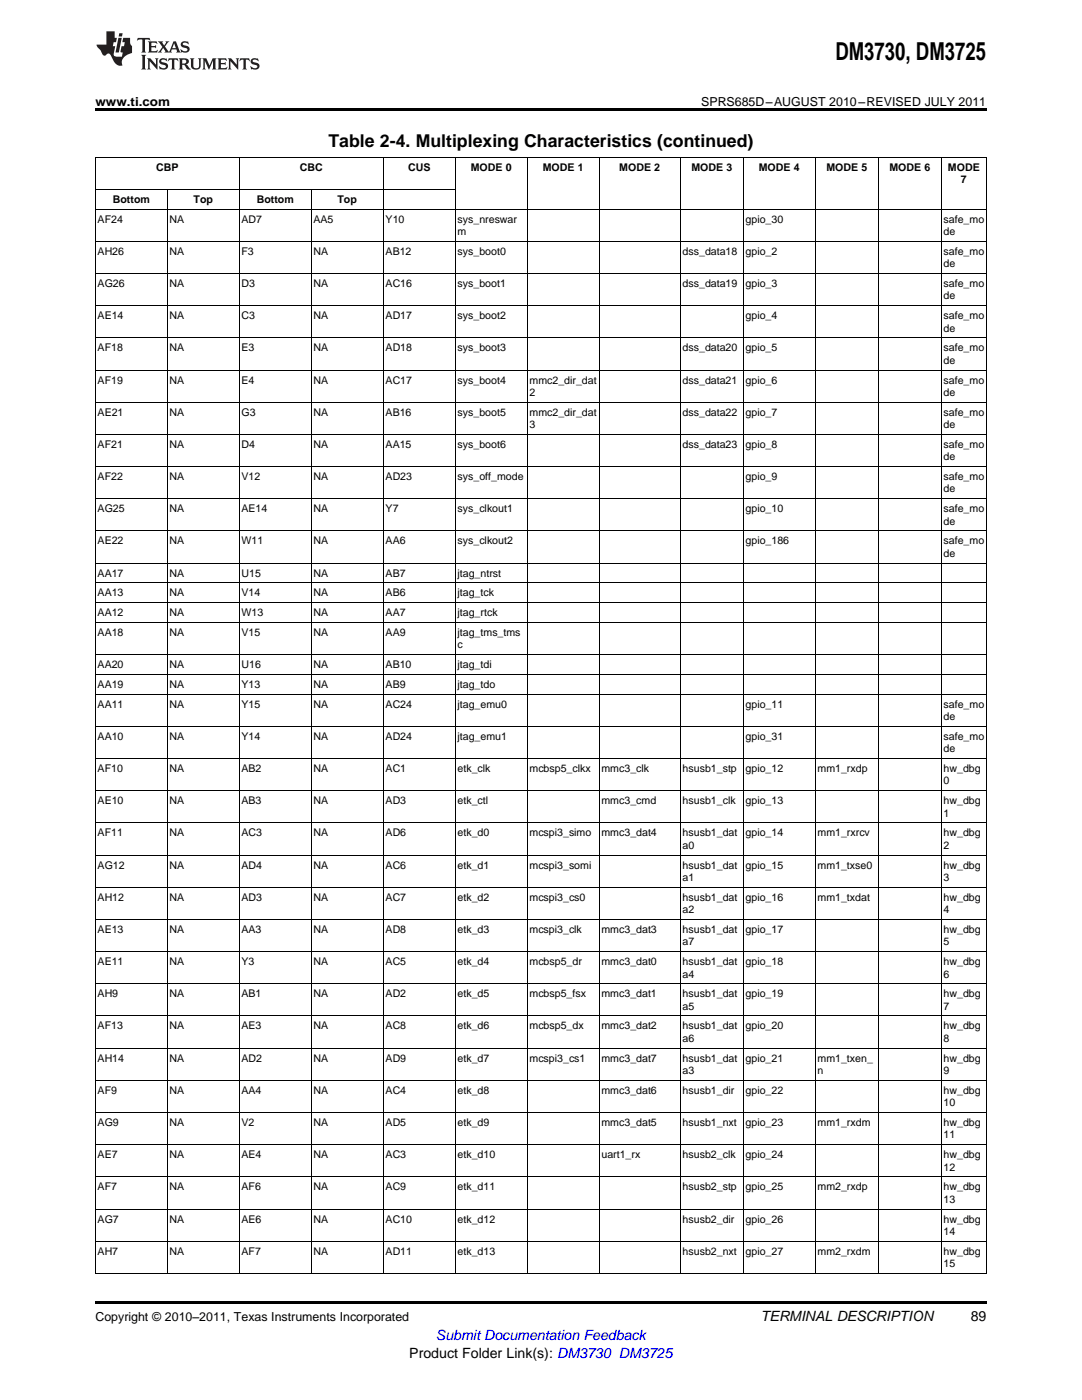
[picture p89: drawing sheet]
<svg xmlns="http://www.w3.org/2000/svg" width="216mm" height="279mm" viewBox="0 0 216 279" stroke-linecap="round" stroke-linejoin="round" font-family="sans-serif">
<defs><g id="words">
<text font-size="4.9" x="166.7" y="12">DM3730, DM3725</text>
<text font-size="3.5" x="65.5" y="29.3">Table 2-4. Multiplexing Characteristics (continued)</text>
<g font-size="2.8">
<text x="151.8" y="263.6">TERMINAL DESCRIPTION</text>
<text x="193.7" y="263.6">89</text>
<text x="81.7" y="270.9">Product Folder Link(s): DM3730 DM3725</text>
</g>
<text font-size="2.8" fill="#00f" x="87" y="267.4">Submit Documentation Feedback</text>
<g font-size="2.5">
<text x="19" y="21.1">www.ti.com</text>
<text x="139.9" y="21.1">SPRS685D–AUGUST 2010–REVISED JULY 2011</text>
<text x="19" y="263.6">Copyright © 2010–2011, Texas Instruments Incorporated</text>
</g>
<g font-size="2.1">
<text x="31.2" y="34.1">CBP</text>
<text x="59.8" y="34.1">CBC</text>
<text x="81.5" y="34.1">CUS</text>
<text x="93.9" y="34.1">MODE 0</text>
<text x="108.3" y="34.1">MODE 1</text>
<text x="123.6" y="34.1">MODE 2</text>
<text x="138" y="34.1">MODE 3</text>
<text x="151.4" y="34.1">MODE 4</text>
<text x="164.9" y="34.1">MODE 5</text>
<text x="177.5" y="34.1">MODE 6</text>
<text x="189.2" y="34.1">MODE</text>
<text x="22.5" y="40.5">Bottom</text>
<text x="38.6" y="40.5">Top</text>
<text x="51.2" y="40.5">Bottom</text>
<text x="67.3" y="40.5">Top</text>
<text x="191.7" y="36.5">7</text>
<text x="19.5" y="44.4">AF24</text>
<text x="33.8" y="44.4">NA</text>
<text x="48.2" y="44.4">AD7</text>
<text x="62.5" y="44.4">AA5</text>
<text x="76.9" y="44.4">Y10</text>
<text x="91.3" y="44.4">sys_nreswar</text>
<text x="91.3" y="46.9">m</text>
<text x="148.8" y="44.4">gpio_30</text>
<text x="188.3" y="44.4">safe_mo</text>
<text x="188.3" y="46.9">de</text>
<text x="19.5" y="50.9">AH26</text>
<text x="33.8" y="50.9">NA</text>
<text x="48.2" y="50.9">F3</text>
<text x="62.5" y="50.9">NA</text>
<text x="76.9" y="50.9">AB12</text>
<text x="91.3" y="50.9">sys_boot0</text>
<text x="136.2" y="50.9">dss_data18</text>
<text x="148.8" y="50.9">gpio_2</text>
<text x="188.3" y="50.9">safe_mo</text>
<text x="188.3" y="53.3">de</text>
<text x="19.5" y="57.3">AG26</text>
<text x="33.8" y="57.3">NA</text>
<text x="48.2" y="57.3">D3</text>
<text x="62.5" y="57.3">NA</text>
<text x="76.9" y="57.3">AC16</text>
<text x="91.3" y="57.3">sys_boot1</text>
<text x="136.2" y="57.3">dss_data19</text>
<text x="148.8" y="57.3">gpio_3</text>
<text x="188.3" y="57.3">safe_mo</text>
<text x="188.3" y="59.8">de</text>
<text x="19.5" y="63.7">AE14</text>
<text x="33.8" y="63.7">NA</text>
<text x="48.2" y="63.7">C3</text>
<text x="62.5" y="63.7">NA</text>
<text x="76.9" y="63.7">AD17</text>
<text x="91.3" y="63.7">sys_boot2</text>
<text x="148.8" y="63.7">gpio_4</text>
<text x="188.3" y="63.7">safe_mo</text>
<text x="19.5" y="70.1">AF18</text>
<text x="33.8" y="70.1">NA</text>
<text x="48.2" y="70.1">E3</text>
<text x="62.5" y="70.1">NA</text>
<text x="76.9" y="70.1">AD18</text>
<text x="91.3" y="70.1">sys_boot3</text>
<text x="136.2" y="70.1">dss_data20</text>
<text x="148.8" y="70.1">gpio_5</text>
<text x="188.3" y="66.2">de</text>
<text x="188.3" y="70.1">safe_mo</text>
<text x="19.5" y="76.6">AF19</text>
<text x="33.8" y="76.6">NA</text>
<text x="48.2" y="76.6">E4</text>
<text x="62.5" y="76.6">NA</text>
<text x="76.9" y="76.6">AC17</text>
<text x="91.3" y="76.6">sys_boot4</text>
<text x="105.7" y="76.6">mmc2_dir_dat</text>
<text x="136.2" y="76.6">dss_data21</text>
<text x="148.8" y="76.6">gpio_6</text>
<text x="188.3" y="72.6">de</text>
<text x="188.3" y="76.6">safe_mo</text>
<text x="19.5" y="83">AE21</text>
<text x="33.8" y="83">NA</text>
<text x="48.2" y="83">G3</text>
<text x="62.5" y="83">NA</text>
<text x="76.9" y="83">AB16</text>
<text x="91.3" y="83">sys_boot5</text>
<text x="105.7" y="79">2</text>
<text x="105.7" y="83">mmc2_dir_dat</text>
<text x="136.2" y="83">dss_data22</text>
<text x="148.8" y="83">gpio_7</text>
<text x="188.3" y="79">de</text>
<text x="188.3" y="83">safe_mo</text>
<text x="19.5" y="89.4">AF21</text>
<text x="33.8" y="89.4">NA</text>
<text x="48.2" y="89.4">D4</text>
<text x="62.5" y="89.4">NA</text>
<text x="76.9" y="89.4">AA15</text>
<text x="91.3" y="89.4">sys_boot6</text>
<text x="105.7" y="85.4">3</text>
<text x="136.2" y="89.4">dss_data23</text>
<text x="148.8" y="89.4">gpio_8</text>
<text x="188.3" y="85.4">de</text>
<text x="188.3" y="89.4">safe_mo</text>
<text x="19.5" y="95.8">AF22</text>
<text x="33.8" y="95.8">NA</text>
<text x="48.2" y="95.8">V12</text>
<text x="62.5" y="95.8">NA</text>
<text x="76.9" y="95.8">AD23</text>
<text x="91.3" y="95.8">sys_off_mode</text>
<text x="148.8" y="95.8">gpio_9</text>
<text x="188.3" y="91.9">de</text>
<text x="188.3" y="95.8">safe_mo</text>
<text x="188.3" y="98.3">de</text>
<text x="19.5" y="102.2">AG25</text>
<text x="33.8" y="102.2">NA</text>
<text x="48.2" y="102.2">AE14</text>
<text x="62.5" y="102.2">NA</text>
<text x="76.9" y="102.2">Y7</text>
<text x="91.3" y="102.2">sys_clkout1</text>
<text x="148.8" y="102.2">gpio_10</text>
<text x="188.3" y="102.2">safe_mo</text>
<text x="188.3" y="104.7">de</text>
<text x="19.5" y="108.7">AE22</text>
<text x="33.8" y="108.7">NA</text>
<text x="48.2" y="108.7">W11</text>
<text x="62.5" y="108.7">NA</text>
<text x="76.9" y="108.7">AA6</text>
<text x="91.3" y="108.7">sys_clkout2</text>
<text x="148.8" y="108.7">gpio_186</text>
<text x="188.3" y="108.7">safe_mo</text>
<text x="188.3" y="111.1">de</text>
<text x="19.5" y="115.1">AA17</text>
<text x="19.5" y="119">AA13</text>
<text x="33.8" y="115.1">NA</text>
<text x="33.8" y="119">NA</text>
<text x="48.2" y="115.1">U15</text>
<text x="48.2" y="119">V14</text>
<text x="62.5" y="115.1">NA</text>
<text x="62.5" y="119">NA</text>
<text x="76.9" y="115.1">AB7</text>
<text x="76.9" y="119">AB6</text>
<text x="91.3" y="115.1">jtag_ntrst</text>
<text x="91.3" y="119">jtag_tck</text>
<text x="19.5" y="123">AA12</text>
<text x="33.8" y="123">NA</text>
<text x="48.2" y="123">W13</text>
<text x="62.5" y="123">NA</text>
<text x="76.9" y="123">AA7</text>
<text x="91.3" y="123">jtag_rtck</text>
<text x="19.5" y="126.9">AA18</text>
<text x="33.8" y="126.9">NA</text>
<text x="48.2" y="126.9">V15</text>
<text x="62.5" y="126.9">NA</text>
<text x="76.9" y="126.9">AA9</text>
<text x="91.3" y="126.9">jtag_tms_tms</text>
<text x="91.3" y="129.4">c</text>
<text x="19.5" y="133.3">AA20</text>
<text x="19.5" y="137.3">AA19</text>
<text x="33.8" y="133.3">NA</text>
<text x="33.8" y="137.3">NA</text>
<text x="48.2" y="133.3">U16</text>
<text x="48.2" y="137.3">Y13</text>
<text x="62.5" y="133.3">NA</text>
<text x="62.5" y="137.3">NA</text>
<text x="76.9" y="133.3">AB10</text>
<text x="76.9" y="137.3">AB9</text>
<text x="91.3" y="133.3">jtag_tdi</text>
<text x="91.3" y="137.3">jtag_tdo</text>
<text x="19.5" y="141.3">AA11</text>
<text x="33.8" y="141.3">NA</text>
<text x="48.2" y="141.3">Y15</text>
<text x="62.5" y="141.3">NA</text>
<text x="76.9" y="141.3">AC24</text>
<text x="91.3" y="141.3">jtag_emu0</text>
<text x="148.8" y="141.3">gpio_11</text>
<text x="188.3" y="141.3">safe_mo</text>
<text x="188.3" y="143.7">de</text>
<text x="19.5" y="147.7">AA10</text>
<text x="33.8" y="147.7">NA</text>
<text x="48.2" y="147.7">Y14</text>
<text x="62.5" y="147.7">NA</text>
<text x="76.9" y="147.7">AD24</text>
<text x="91.3" y="147.7">jtag_emu1</text>
<text x="148.8" y="147.7">gpio_31</text>
<text x="188.3" y="147.7">safe_mo</text>
<text x="19.5" y="154.1">AF10</text>
<text x="33.8" y="154.1">NA</text>
<text x="48.2" y="154.1">AB2</text>
<text x="62.5" y="154.1">NA</text>
<text x="76.9" y="154.1">AC1</text>
<text x="91.3" y="154.1">etk_clk</text>
<text x="105.7" y="154.1">mcbsp5_clkx</text>
<text x="120" y="154.1">mmc3_clk</text>
<text x="136.2" y="154.1">hsusb1_stp</text>
<text x="148.8" y="154.1">gpio_12</text>
<text x="163.1" y="154.1">mm1_rxdp</text>
<text x="188.3" y="150.1">de</text>
<text x="188.3" y="154.1">hw_dbg</text>
<text x="19.5" y="160.5">AE10</text>
<text x="33.8" y="160.5">NA</text>
<text x="48.2" y="160.5">AB3</text>
<text x="62.5" y="160.5">NA</text>
<text x="76.9" y="160.5">AD3</text>
<text x="91.3" y="160.5">etk_ctl</text>
<text x="120" y="160.5">mmc3_cmd</text>
<text x="136.2" y="160.5">hsusb1_clk</text>
<text x="148.8" y="160.5">gpio_13</text>
<text x="188.3" y="156.6">0</text>
<text x="188.3" y="160.5">hw_dbg</text>
<text x="19.5" y="166.9">AF11</text>
<text x="33.8" y="166.9">NA</text>
<text x="48.2" y="166.9">AC3</text>
<text x="62.5" y="166.9">NA</text>
<text x="76.9" y="166.9">AD6</text>
<text x="91.3" y="166.9">etk_d0</text>
<text x="105.7" y="166.9">mcspi3_simo</text>
<text x="120" y="166.9">mmc3_dat4</text>
<text x="136.2" y="166.9">hsusb1_dat</text>
<text x="148.8" y="166.9">gpio_14</text>
<text x="163.1" y="166.9">mm1_rxrcv</text>
<text x="188.3" y="163">1</text>
<text x="188.3" y="166.9">hw_dbg</text>
<text x="19.5" y="173.4">AG12</text>
<text x="33.8" y="173.4">NA</text>
<text x="48.2" y="173.4">AD4</text>
<text x="62.5" y="173.4">NA</text>
<text x="76.9" y="173.4">AC6</text>
<text x="91.3" y="173.4">etk_d1</text>
<text x="105.7" y="173.4">mcspi3_somi</text>
<text x="136.2" y="169.4">a0</text>
<text x="136.2" y="173.4">hsusb1_dat</text>
<text x="148.8" y="173.4">gpio_15</text>
<text x="163.1" y="173.4">mm1_txse0</text>
<text x="188.3" y="169.4">2</text>
<text x="188.3" y="173.4">hw_dbg</text>
<text x="19.5" y="179.8">AH12</text>
<text x="33.8" y="179.8">NA</text>
<text x="48.2" y="179.8">AD3</text>
<text x="62.5" y="179.8">NA</text>
<text x="76.9" y="179.8">AC7</text>
<text x="91.3" y="179.8">etk_d2</text>
<text x="105.7" y="179.8">mcspi3_cs0</text>
<text x="136.2" y="175.8">a1</text>
<text x="136.2" y="179.8">hsusb1_dat</text>
<text x="148.8" y="179.8">gpio_16</text>
<text x="163.1" y="179.8">mm1_txdat</text>
<text x="188.3" y="175.8">3</text>
<text x="188.3" y="179.8">hw_dbg</text>
<text x="136.2" y="182.2">a2</text>
<text x="188.3" y="182.2">4</text>
<text x="19.5" y="186.2">AE13</text>
<text x="33.8" y="186.2">NA</text>
<text x="48.2" y="186.2">AA3</text>
<text x="62.5" y="186.2">NA</text>
<text x="76.9" y="186.2">AD8</text>
<text x="91.3" y="186.2">etk_d3</text>
<text x="105.7" y="186.2">mcspi3_clk</text>
<text x="120" y="186.2">mmc3_dat3</text>
<text x="136.2" y="186.2">hsusb1_dat</text>
<text x="136.2" y="188.7">a7</text>
<text x="148.8" y="186.2">gpio_17</text>
<text x="188.3" y="186.2">hw_dbg</text>
<text x="188.3" y="188.7">5</text>
<text x="19.5" y="192.6">AE11</text>
<text x="33.8" y="192.6">NA</text>
<text x="48.2" y="192.6">Y3</text>
<text x="62.5" y="192.6">NA</text>
<text x="76.9" y="192.6">AC5</text>
<text x="91.3" y="192.6">etk_d4</text>
<text x="105.7" y="192.6">mcbsp5_dr</text>
<text x="120" y="192.6">mmc3_dat0</text>
<text x="136.2" y="192.6">hsusb1_dat</text>
<text x="136.2" y="195.1">a4</text>
<text x="148.8" y="192.6">gpio_18</text>
<text x="188.3" y="192.6">hw_dbg</text>
<text x="188.3" y="195.1">6</text>
<text x="19.5" y="199">AH9</text>
<text x="33.8" y="199">NA</text>
<text x="48.2" y="199">AB1</text>
<text x="62.5" y="199">NA</text>
<text x="76.9" y="199">AD2</text>
<text x="91.3" y="199">etk_d5</text>
<text x="105.7" y="199">mcbsp5_fsx</text>
<text x="120" y="199">mmc3_dat1</text>
<text x="136.2" y="199">hsusb1_dat</text>
<text x="136.2" y="201.5">a5</text>
<text x="148.8" y="199">gpio_19</text>
<text x="188.3" y="199">hw_dbg</text>
<text x="188.3" y="201.5">7</text>
<text x="19.5" y="205.5">AF13</text>
<text x="33.8" y="205.5">NA</text>
<text x="48.2" y="205.5">AE3</text>
<text x="62.5" y="205.5">NA</text>
<text x="76.9" y="205.5">AC8</text>
<text x="91.3" y="205.5">etk_d6</text>
<text x="105.7" y="205.5">mcbsp5_dx</text>
<text x="120" y="205.5">mmc3_dat2</text>
<text x="136.2" y="205.5">hsusb1_dat</text>
<text x="136.2" y="207.9">a6</text>
<text x="148.8" y="205.5">gpio_20</text>
<text x="188.3" y="205.5">hw_dbg</text>
<text x="188.3" y="207.9">8</text>
<text x="19.5" y="211.9">AH14</text>
<text x="33.8" y="211.9">NA</text>
<text x="48.2" y="211.9">AD2</text>
<text x="62.5" y="211.9">NA</text>
<text x="76.9" y="211.9">AD9</text>
<text x="91.3" y="211.9">etk_d7</text>
<text x="105.7" y="211.9">mcspi3_cs1</text>
<text x="120" y="211.9">mmc3_dat7</text>
<text x="136.2" y="211.9">hsusb1_dat</text>
<text x="136.2" y="214.3">a3</text>
<text x="148.8" y="211.9">gpio_21</text>
<text x="163.1" y="211.9">mm1_txen_</text>
<text x="163.1" y="214.3">n</text>
<text x="188.3" y="211.9">hw_dbg</text>
<text x="188.3" y="214.3">9</text>
<text x="19.5" y="218.3">AF9</text>
<text x="33.8" y="218.3">NA</text>
<text x="48.2" y="218.3">AA4</text>
<text x="62.5" y="218.3">NA</text>
<text x="76.9" y="218.3">AC4</text>
<text x="91.3" y="218.3">etk_d8</text>
<text x="120" y="218.3">mmc3_dat6</text>
<text x="136.2" y="218.3">hsusb1_dir</text>
<text x="148.8" y="218.3">gpio_22</text>
<text x="188.3" y="218.3">hw_dbg</text>
<text x="188.3" y="220.8">10</text>
<text x="19.5" y="224.7">AG9</text>
<text x="33.8" y="224.7">NA</text>
<text x="48.2" y="224.7">V2</text>
<text x="62.5" y="224.7">NA</text>
<text x="76.9" y="224.7">AD5</text>
<text x="91.3" y="224.7">etk_d9</text>
<text x="120" y="224.7">mmc3_dat5</text>
<text x="136.2" y="224.7">hsusb1_nxt</text>
<text x="148.8" y="224.7">gpio_23</text>
<text x="163.1" y="224.7">mm1_rxdm</text>
<text x="188.3" y="224.7">hw_dbg</text>
<text x="188.3" y="227.2">11</text>
<text x="19.5" y="231.1">AE7</text>
<text x="33.8" y="231.1">NA</text>
<text x="48.2" y="231.1">AE4</text>
<text x="62.5" y="231.1">NA</text>
<text x="76.9" y="231.1">AC3</text>
<text x="91.3" y="231.1">etk_d10</text>
<text x="120" y="231.1">uart1_rx</text>
<text x="136.2" y="231.1">hsusb2_clk</text>
<text x="148.8" y="231.1">gpio_24</text>
<text x="188.3" y="231.1">hw_dbg</text>
<text x="188.3" y="233.6">12</text>
<text x="19.5" y="237.6">AF7</text>
<text x="33.8" y="237.6">NA</text>
<text x="48.2" y="237.6">AF6</text>
<text x="62.5" y="237.6">NA</text>
<text x="76.9" y="237.6">AC9</text>
<text x="91.3" y="237.6">etk_d11</text>
<text x="136.2" y="237.6">hsusb2_stp</text>
<text x="148.8" y="237.6">gpio_25</text>
<text x="163.1" y="237.6">mm2_rxdp</text>
<text x="188.3" y="237.6">hw_dbg</text>
<text x="19.5" y="244">AG7</text>
<text x="33.8" y="244">NA</text>
<text x="48.2" y="244">AE6</text>
<text x="62.5" y="244">NA</text>
<text x="76.9" y="244">AC10</text>
<text x="91.3" y="244">etk_d12</text>
<text x="136.2" y="244">hsusb2_dir</text>
<text x="148.8" y="244">gpio_26</text>
<text x="188.3" y="240">13</text>
<text x="188.3" y="244">hw_dbg</text>
<text x="19.5" y="250.4">AH7</text>
<text x="33.8" y="250.4">NA</text>
<text x="48.2" y="250.4">AF7</text>
<text x="62.5" y="250.4">NA</text>
<text x="76.9" y="250.4">AD11</text>
<text x="91.3" y="250.4">etk_d13</text>
<text x="136.2" y="250.4">hsusb2_nxt</text>
<text x="148.8" y="250.4">gpio_27</text>
<text x="163.1" y="250.4">mm2_rxdm</text>
<text x="188.3" y="246.5">14</text>
<text x="188.3" y="250.4">hw_dbg</text>
<text x="188.3" y="252.9">15</text>
</g>
</g></defs>
<g fill="#231f20">
<path d="M27.5 7.6l-.1 .5 .4-.2h.6v.1v2.1l-.2 .4h1l-.3-.4v-2.1l.1-.1h.5l.5 .2-.2-.5zM29.5 8.3l.2 .3v1.5l-.2 .4h1.8l.2-.6a1.04 1.04 0 0 1-1.3 .2v-.7h.6l.3 .2v-.6l-.3 .2h-.6v-.6l.8-.1 .4 .3-.2-.5zM31.5 8.3l.9 1.1-.9 1.1h.8l-.2-.2 .5-.7 .4 .7-.2 .2h1.5l-.1-.2 .1-.4h.9l.1 .4-.2 .2h1l-.3-.3-.7-1.9h-.5l-.9 2-.8-1 .9-1h-.8l.1 .3-.3 .5-.4-.6 .2-.2zM34.7 8.6l.4 1h-.7zM36.3 8.4a.63 .63 0 0 0-.2 .7 .63 .63 0 0 0 .6 .4l.6 .2 .1 .2a.75 .75 0 0 1-.7 .4 .75 .75 0 0 1-.6-.5l.1 .7 .1-.1a1.11 1.11 0 0 0 1.5-.6 1.13 1.13 0 0 0-1.2-.8l-.1-.4a1.04 1.04 0 0 1 1.2 .2l-.2-.5-.1 .1-.5-.2zM28.2 10.9l.2 .4v2.2l-.2 .4h1l-.3-.4v-2.2l.3-.4zM29.3 11.6l.3 .4v1.5l-.3 .4h.8l-.2-.4v-1.3l1.5 1.7v-1.9l.2-.4h-.7l.2 .4v.9l-1.1-1.3zM32 11.8a.62 .62 0 0 0-.2 .7 .62 .62 0 0 0 .6 .4l.6 .1 .1 .3a.76 .76 0 0 1-.7 .3 .76 .76 0 0 1-.6-.4l.1 .7 .1-.1a1.11 1.11 0 0 0 1.5-.6 1.13 1.13 0 0 0-1.2-.8l-.1-.4a1.04 1.04 0 0 1 1.2 .2l-.2-.6-.1 .1-.5-.1zM33.7 11.6l-.2 .6a.61 .61 0 0 1 .8-.3v1.6l-.2 .4h.9l-.2-.4v-1.6a.63 .63 0 0 1 .8 .3l-.2-.6zM35.6 11.6l.3 .4v1.5l-.3 .4h1l-.2-.2v-.8l.5 .2a.76 .76 0 0 0 1.2 .7l-1-1a.58 .58 0 0 0 .6-.5 .58 .58 0 0 0-.5-.6zM36.4 11.9h.1a.45 .45 0 0 1 .5 .1 .45 .45 0 0 1 .1 .5l-.7 .2zM37.9 11.6l.2 .2a2.17 2.17 0 0 0 .3 1.9 .99 .99 0 0 0 1.6-.6v-1.1l.2-.4h-.7l.2 .2a1.92 1.92 0 0 1-.2 1.8 .6 .6 0 0 1-.9-.5v-1.1l.2-.4zM40.4 11.6l.2 .4v1.5l-.2 .4h.7l-.2-.4v-1.4l.8 1.8 .8-1.8v1.4l-.2 .4h.9l-.2-.4v-1.5l.2-.4h-.8l-.6 1.5-.6-1.5zM43.4 11.6l.2 .4v1.5l-.2 .4h1.8l.2-.6a1.04 1.04 0 0 1-1.3 .1v-.6h.5l.4 .2v-.6l-.4 .2h-.5v-.7h.8l.3 .3-.1-.6zM45.5 11.6l.2 .4v1.5l-.2 .4h.7l-.2-.4v-1.3l1.5 1.7v-1.9l.2-.4h-.7l.2 .4v.9l-1.1-1.3zM47.9 11.6l-.1 .6a.61 .61 0 0 1 .8-.3v1.6l-.3 .4h1l-.3-.4 .1-1.6a.63 .63 0 0 1 .7 .3l-.1-.6zM50.2 11.8a.62 .62 0 0 0-.2 .7 .62 .62 0 0 0 .6 .4l.6 .1 .2 .3a.76 .76 0 0 1-.8 .3 .76 .76 0 0 1-.6-.4l.1 .7 .2-.1a1.11 1.11 0 0 0 1.5-.6 1.13 1.13 0 0 0-1.3-.8l-.1-.4a1.04 1.04 0 0 1 1.2 .2l-.1-.6-.2 .1-.5-.1z"/>
<path d="M21.2 6.3v2.6h-1.9l.1 .4 .7 .9a.91 .91 0 0 0 1 .8 .56 .56 0 0 1 .5-.3 .56 .56 0 0 1 .5 .3l.4 .8a1.53 1.53 0 0 0 1.9 1.2 1.54 1.54 0 0 1 1-2.1l.9-.3v-1.4a1.52 1.52 0 0 1-.3-1.6h-1.4l-.2 .8h.5l-.2 .8h-.4l-.2 1v.2l.4 .1-.2 .8a1.93 1.93 0 0 1-1.6-.3l.3-1.8h-.5l.2-.8h.4l.2-.8h-.4v-1.3zM23.6 7.6l-.6 2.9h.7l.6-2.9zM23.8 6.6l-.1 .7h.6l.2-.7z"/>
</g>
<path d="M19 21.6h177.8v.6h-177.8zM19 259.7h177.8v.5h-177.8z" fill="#000"/>
<g fill="none" stroke="#000" stroke-width=".2">
<path d="M19 37.8h71.9M33.4 37.8v216.3M47.7 31.4v222.7M62.1 37.8v216.3M76.5 31.4v222.7M90.9 31.4v222.7M105.2 31.4v222.7M119.6 31.4v222.7M135.8 31.4v222.7M148.3 31.4v222.7M162.7 31.4v222.7M175.3 31.4v222.7"/>
<path d="M187.8 31.4v222.7M19 54.6h177.8M19 48.2h177.8M19 41.8h177.8M19 73.9h177.8M19 67.4h177.8M19 61h177.8M19 99.5h177.8M19 93.1h177.8M19 86.7h177.8M19 80.3h177.8M19 116.3h177.8"/>
<path d="M19 112.4h177.8M19 106h177.8M19 138.6h177.8M19 134.6h177.8M19 130.7h177.8M19 124.2h177.8M19 120.3h177.8M19 157.8h177.8M19 151.4h177.8M19 145h177.8M19 177.1h177.8M19 170.7h177.8"/>
<path d="M19 164.2h177.8M19 196.3h177.8M19 189.9h177.8M19 183.5h177.8M19 215.6h177.8M19 209.2h177.8M19 202.8h177.8M19 234.9h177.8M19 228.4h177.8M19 222h177.8M19 254.1h177.8M19 247.7h177.8"/>
<path d="M19 241.3h177.8M19.1 254.1l-.1-222.7h177.8v222.7"/>
</g>
<use href="#words"/>
</svg>
